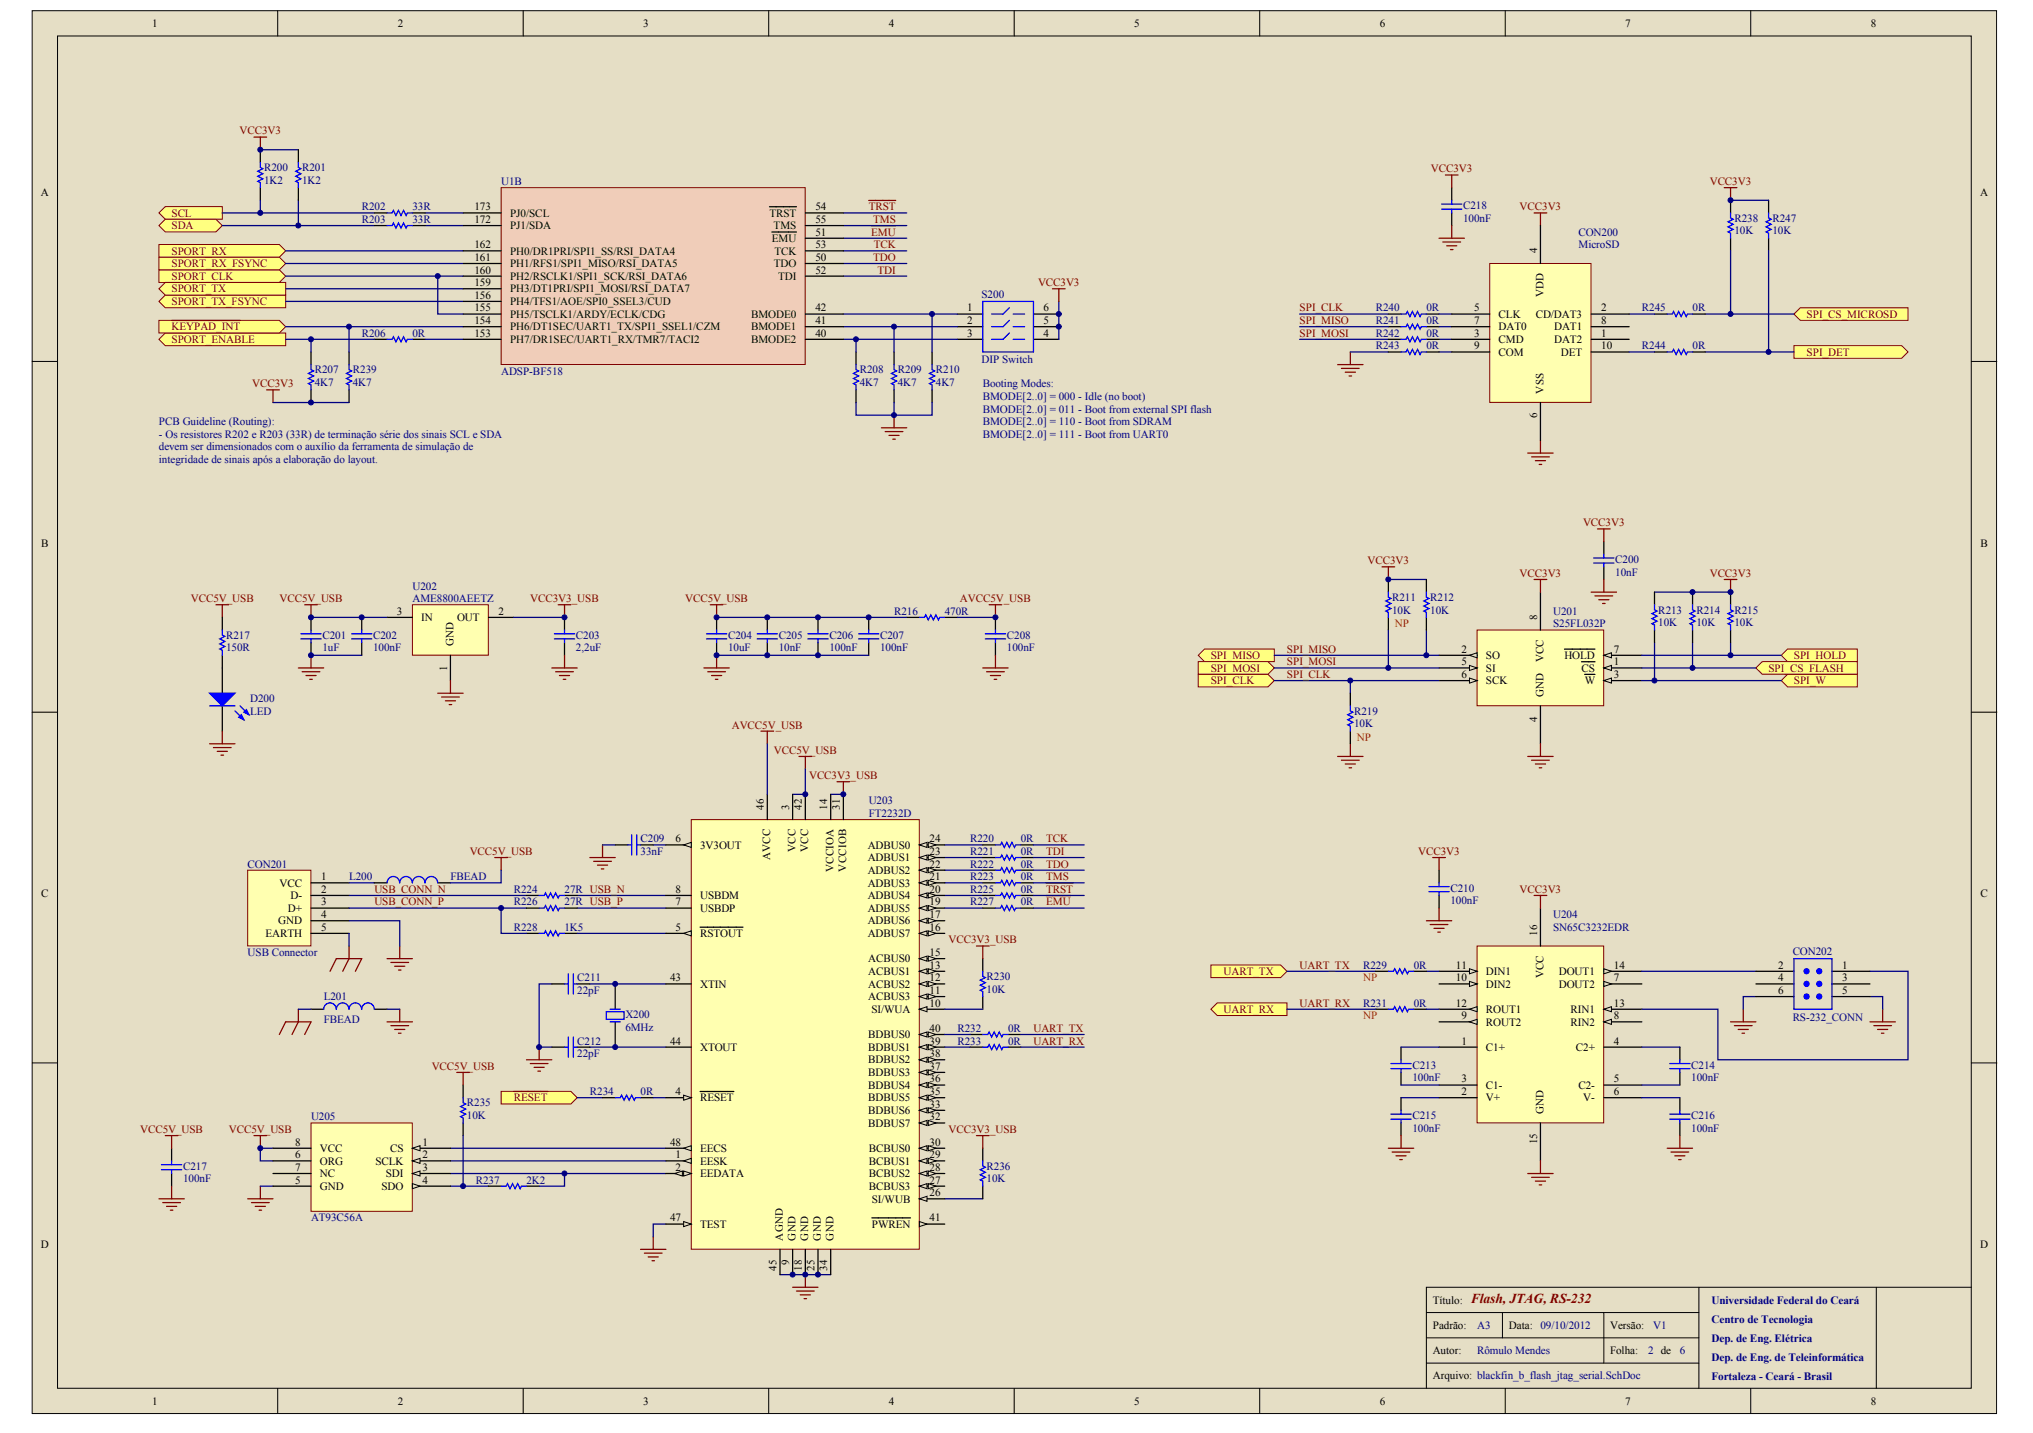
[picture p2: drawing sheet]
<svg xmlns="http://www.w3.org/2000/svg" width="287mm" height="202mm" viewBox="0 0 287 202" stroke-linecap="round" stroke-linejoin="round" font-family="sans-serif">
<defs><g id="words">
<text font-size="1.9" fill="#800000" x="207.5" y="183.9">Flash, JTAG, RS-232</text>
<g font-size="1.6">
<text x="21.5" y="3.8">1</text>
<text x="56.1" y="3.8">2</text>
<text x="90.7" y="3.8">3</text>
<text x="125.4" y="3.8">4</text>
<text x="160" y="3.8">5</text>
<text x="194.6" y="3.8">6</text>
<text x="229.3" y="3.8">7</text>
<text x="263.9" y="3.8">8</text>
<text x="5.8" y="27.6">A</text>
<text x="66.9" y="29.7">173</text>
<text x="115" y="29.7">54</text>
<text x="279.3" y="27.6">A</text>
<text x="66.9" y="35">162</text>
<text x="66.9" y="31.5">172</text>
<text x="72" y="35.9">PH0/DR1PRI/SPI1_SS/RSI_DATA4</text>
<text x="72" y="30.6">PJ0/SCL</text>
<text x="72" y="32.3">PJ1/SDA</text>
<text x="108.6" y="30.6">TRST</text>
<text x="108.9" y="34.1">EMU</text>
<text x="109.1" y="32.3">TMS</text>
<text x="109.3" y="35.9">TCK</text>
<text x="115" y="31.5">55</text>
<text x="115" y="33.2">51</text>
<text x="115" y="35">53</text>
<text x="216.8" y="35.7" transform="rotate(-90 216.8 35.7)">4</text>
<text x="66.9" y="36.8">161</text>
<text x="66.9" y="38.6">160</text>
<text x="66.9" y="40.4">159</text>
<text x="72" y="37.7">PH1/RFS1/SPI1_MISO/RSI_DATA5</text>
<text x="72" y="39.5">PH2/RSCLK1/SPI1_SCK/RSI_DATA6</text>
<text x="72" y="41.3">PH3/DT1PRI/SPI1_MOSI/RSI_DATA7</text>
<text x="109.2" y="37.7">TDO</text>
<text x="109.8" y="39.5">TDI</text>
<text x="115" y="36.8">50</text>
<text x="115" y="38.6">52</text>
<text x="217.7" y="41.9" transform="rotate(-90 217.7 41.9)">VDD</text>
<text x="66.9" y="42.2">156</text>
<text x="66.9" y="43.9">155</text>
<text x="66.9" y="45.7">154</text>
<text x="66.9" y="47.5">153</text>
<text x="72" y="43">PH4/TFS1/AOE/SPI0_SSEL3/CUD</text>
<text x="72" y="44.8">PH5/TSCLK1/ARDY/ECLK/CDG</text>
<text x="72" y="46.6">PH6/DT1SEC/UART1_TX/SPI1_SSEL1/CZM</text>
<text x="106" y="44.8">BMODE0</text>
<text x="106" y="46.6">BMODE1</text>
<text x="115" y="43.9">42</text>
<text x="115" y="45.7">41</text>
<text x="115" y="47.5">40</text>
<text x="136.4" y="43.9">1</text>
<text x="136.4" y="45.7">2</text>
<text x="136.4" y="47.5">3</text>
<text x="147.2" y="47.5">4</text>
<text x="147.2" y="45.7">5</text>
<text x="147.2" y="43.9">6</text>
<text x="208" y="47.5">3</text>
<text x="208" y="43.9">5</text>
<text x="208" y="45.7">7</text>
<text x="211.4" y="44.8">CLK</text>
<text x="211.4" y="46.6">DAT0</text>
<text x="216.7" y="44.8">CD/DAT3</text>
<text x="219.3" y="46.6">DAT1</text>
<text x="225.9" y="47.5">1</text>
<text x="225.9" y="43.9">2</text>
<text x="225.9" y="45.7">8</text>
<text x="72" y="48.4">PH7/DR1SEC/UART1_RX/TMR7/TACI2</text>
<text x="106" y="48.4">BMODE2</text>
<text x="208" y="49.3">9</text>
<text x="211.4" y="48.4">CMD</text>
<text x="211.4" y="50.2">COM</text>
<text x="219.3" y="48.4">DAT2</text>
<text x="220.2" y="50.2">DET</text>
<text x="225.9" y="49.3">10</text>
<text x="216.8" y="59" transform="rotate(-90 216.8 59)">6</text>
<text x="217.7" y="55.5" transform="rotate(-90 217.7 55.5)">VSS</text>
<text x="5.8" y="77.1">B</text>
<text x="279.4" y="77.1">B</text>
<text x="56" y="86.7">3</text>
<text x="59.4" y="87.6">IN</text>
<text x="64.5" y="87.6">OUT</text>
<text x="70.3" y="86.7">2</text>
<text x="216.8" y="87.4" transform="rotate(-90 216.8 87.4)">8</text>
<text x="63.1" y="94.7" transform="rotate(-90 63.1 94.7)">1</text>
<text x="64" y="91.2" transform="rotate(-90 64 91.2)">GND</text>
<text x="206.2" y="92.1">2</text>
<text x="206.2" y="93.9">5</text>
<text x="206.2" y="95.6">6</text>
<text x="209.6" y="93">SO</text>
<text x="209.6" y="94.7">SI</text>
<text x="217.7" y="93.4" transform="rotate(-90 217.7 93.4)">VCC</text>
<text x="220.7" y="93">HOLD</text>
<text x="223.1" y="94.7">CS</text>
<text x="227.7" y="92.1">7</text>
<text x="227.7" y="93.9">1</text>
<text x="227.7" y="95.6">3</text>
<text x="209.6" y="96.5">SCK</text>
<text x="216.8" y="101.8" transform="rotate(-90 216.8 101.8)">4</text>
<text x="217.7" y="98.3" transform="rotate(-90 217.7 98.3)">GND</text>
<text x="223.6" y="96.5">W</text>
<text x="95.3" y="118.8">6</text>
<text x="98.8" y="119.7">3V3OUT</text>
<text x="107.8" y="114.2" transform="rotate(-90 107.8 114.2)">46</text>
<text x="111.3" y="114.2" transform="rotate(-90 111.3 114.2)">3</text>
<text x="113.1" y="114.2" transform="rotate(-90 113.1 114.2)">42</text>
<text x="116.7" y="114.2" transform="rotate(-90 116.7 114.2)">14</text>
<text x="118.5" y="114.2" transform="rotate(-90 118.5 114.2)">31</text>
<text x="122.4" y="119.7">ADBUS0</text>
<text x="131.1" y="118.8">24</text>
<text x="39.4" y="125.1">VCC</text>
<text x="45.3" y="124.2">1</text>
<text x="45.3" y="125.9">2</text>
<text x="95.3" y="125.9">8</text>
<text x="108.7" y="121.3" transform="rotate(-90 108.7 121.3)">AVCC</text>
<text x="112.2" y="120.2" transform="rotate(-90 112.2 120.2)">VCC</text>
<text x="114" y="120.2" transform="rotate(-90 114 120.2)">VCC</text>
<text x="117.6" y="123" transform="rotate(-90 117.6 123)">VCCIOA</text>
<text x="119.4" y="122.9" transform="rotate(-90 119.4 122.9)">VCCIOB</text>
<text x="122.4" y="121.5">ADBUS1</text>
<text x="122.4" y="123.3">ADBUS2</text>
<text x="122.4" y="125.1">ADBUS3</text>
<text x="131.1" y="120.6">23</text>
<text x="131.1" y="122.4">22</text>
<text x="131.1" y="124.2">21</text>
<text x="131.1" y="125.9">20</text>
<text x="5.8" y="126.6">C</text>
<text x="39.3" y="130.4">GND</text>
<text x="40.6" y="128.6">D+</text>
<text x="41" y="126.8">D-</text>
<text x="45.3" y="127.7">3</text>
<text x="45.3" y="129.5">4</text>
<text x="45.3" y="131.3">5</text>
<text x="95.3" y="131.3">5</text>
<text x="95.3" y="127.7">7</text>
<text x="98.8" y="126.8">USBDM</text>
<text x="98.8" y="128.6">USBDP</text>
<text x="122.4" y="126.8">ADBUS4</text>
<text x="122.4" y="128.6">ADBUS5</text>
<text x="122.4" y="130.4">ADBUS6</text>
<text x="131.1" y="127.7">19</text>
<text x="131.1" y="129.5">17</text>
<text x="131.1" y="131.3">16</text>
<text x="279.4" y="126.6">C</text>
<text x="37.5" y="132.2">EARTH</text>
<text x="98.8" y="132.2">RSTOUT</text>
<text x="122.4" y="132.2">ADBUS7</text>
<text x="122.5" y="135.8">ACBUS0</text>
<text x="122.5" y="137.5">ACBUS1</text>
<text x="131.1" y="134.9">15</text>
<text x="131.1" y="136.6">13</text>
<text x="205.4" y="136.6">11</text>
<text x="209.6" y="137.5">DIN1</text>
<text x="216.8" y="132" transform="rotate(-90 216.8 132)">16</text>
<text x="219.9" y="137.5">DOUT1</text>
<text x="227.7" y="136.6">14</text>
<text x="250.9" y="136.6">2</text>
<text x="259.9" y="136.6">1</text>
<text x="94.5" y="138.4">43</text>
<text x="98.8" y="139.3">XTIN</text>
<text x="122.5" y="139.3">ACBUS2</text>
<text x="122.5" y="141.1">ACBUS3</text>
<text x="122.9" y="142.9">SI/WUA</text>
<text x="131.1" y="138.4">12</text>
<text x="131.1" y="140.2">11</text>
<text x="131.1" y="142">10</text>
<text x="205.4" y="138.4">10</text>
<text x="205.4" y="142">12</text>
<text x="206.2" y="143.8">9</text>
<text x="209.6" y="139.3">DIN2</text>
<text x="209.6" y="142.9">ROUT1</text>
<text x="217.7" y="138" transform="rotate(-90 217.7 138)">VCC</text>
<text x="219.9" y="139.3">DOUT2</text>
<text x="221.5" y="142.9">RIN1</text>
<text x="227.7" y="138.4">7</text>
<text x="227.7" y="143.8">8</text>
<text x="227.7" y="142">13</text>
<text x="250.9" y="140.2">6</text>
<text x="250.9" y="138.4">4</text>
<text x="259.9" y="138.4">3</text>
<text x="259.9" y="140.2">5</text>
<text x="94.5" y="147.3">44</text>
<text x="98.8" y="148.2">XTOUT</text>
<text x="122.5" y="146.5">BDBUS0</text>
<text x="122.5" y="148.2">BDBUS1</text>
<text x="131.1" y="145.6">40</text>
<text x="131.1" y="147.3">39</text>
<text x="131.1" y="149.1">38</text>
<text x="206.2" y="147.3">1</text>
<text x="209.6" y="148.2">C1+</text>
<text x="209.6" y="144.7">ROUT2</text>
<text x="221.5" y="144.7">RIN2</text>
<text x="222.3" y="148.2">C2+</text>
<text x="227.7" y="147.3">4</text>
<text x="95.3" y="154.5">4</text>
<text x="98.8" y="155.4">RESET</text>
<text x="122.5" y="150">BDBUS2</text>
<text x="122.5" y="151.8">BDBUS3</text>
<text x="122.5" y="153.6">BDBUS4</text>
<text x="122.5" y="155.4">BDBUS5</text>
<text x="131.1" y="150.9">37</text>
<text x="131.1" y="152.7">36</text>
<text x="131.1" y="154.5">35</text>
<text x="206.2" y="154.5">2</text>
<text x="206.2" y="152.7">3</text>
<text x="209.6" y="155.4">V+</text>
<text x="209.6" y="153.6">C1-</text>
<text x="222.7" y="153.6">C2-</text>
<text x="223.4" y="155.4">V-</text>
<text x="227.7" y="152.7">5</text>
<text x="227.7" y="154.5">6</text>
<text x="41.7" y="161.6">8</text>
<text x="59.6" y="161.6">1</text>
<text x="94.5" y="161.6">48</text>
<text x="122.5" y="157.1">BDBUS6</text>
<text x="122.5" y="158.9">BDBUS7</text>
<text x="131.1" y="156.3">33</text>
<text x="131.1" y="158">32</text>
<text x="131.1" y="161.6">30</text>
<text x="216.8" y="161.4" transform="rotate(-90 216.8 161.4)">15</text>
<text x="217.7" y="157.2" transform="rotate(-90 217.7 157.2)">GND</text>
<text x="41.7" y="167">5</text>
<text x="41.7" y="163.4">6</text>
<text x="41.7" y="165.2">7</text>
<text x="45.1" y="167.8">GND</text>
<text x="45.1" y="164.3">ORG</text>
<text x="45.1" y="166.1">NC</text>
<text x="45.1" y="162.5">VCC</text>
<text x="53" y="164.3">SCLK</text>
<text x="53.8" y="167.8">SDO</text>
<text x="54.4" y="166.1">SDI</text>
<text x="55" y="162.5">CS</text>
<text x="59.6" y="163.4">2</text>
<text x="59.6" y="165.2">3</text>
<text x="59.6" y="167">4</text>
<text x="95.3" y="163.4">1</text>
<text x="95.3" y="165.2">2</text>
<text x="98.8" y="162.5">EECS</text>
<text x="98.8" y="164.3">EESK</text>
<text x="98.8" y="166.1">EEDATA</text>
<text x="122.6" y="162.5">BCBUS0</text>
<text x="122.6" y="164.3">BCBUS1</text>
<text x="122.6" y="166.1">BCBUS2</text>
<text x="122.6" y="167.8">BCBUS3</text>
<text x="131.1" y="163.4">29</text>
<text x="131.1" y="165.2">28</text>
<text x="131.1" y="167">27</text>
<text x="94.5" y="172.3">47</text>
<text x="98.8" y="173.2">TEST</text>
<text x="123" y="169.6">SI/WUB</text>
<text x="123" y="173.2">PWREN</text>
<text x="131.1" y="168.7">26</text>
<text x="131.1" y="172.3">41</text>
<text x="5.8" y="176.1">D</text>
<text x="109.6" y="179.3" transform="rotate(-90 109.6 179.3)">45</text>
<text x="110.5" y="175" transform="rotate(-90 110.5 175)">AGND</text>
<text x="111.3" y="178.5" transform="rotate(-90 111.3 178.5)">9</text>
<text x="112.2" y="175" transform="rotate(-90 112.2 175)">GND</text>
<text x="113.1" y="179.3" transform="rotate(-90 113.1 179.3)">18</text>
<text x="114" y="175" transform="rotate(-90 114 175)">GND</text>
<text x="114.9" y="179.3" transform="rotate(-90 114.9 179.3)">25</text>
<text x="115.8" y="175" transform="rotate(-90 115.8 175)">GND</text>
<text x="116.7" y="179.3" transform="rotate(-90 116.7 179.3)">34</text>
<text x="117.6" y="175" transform="rotate(-90 117.6 175)">GND</text>
<text x="279.3" y="176.1">D</text>
<text x="202.1" y="183.9">Título:</text>
<text x="202.1" y="187.5">Padrão:</text>
<text x="202.1" y="191">Autor:</text>
<text x="212.9" y="187.5">Data: 09/10/2012</text>
<text x="227.2" y="187.5">Versão:</text>
<text x="227.2" y="191">Folha:</text>
<text x="202.1" y="194.6">Arquivo: blackfin_b_flash_jtag_serial.SchDoc</text>
<text x="21.5" y="198.2">1</text>
<text x="56.1" y="198.2">2</text>
<text x="90.7" y="198.2">3</text>
<text x="125.4" y="198.2">4</text>
<text x="160" y="198.2">5</text>
<text x="194.6" y="198.2">6</text>
<text x="229.3" y="198.2">7</text>
<text x="263.9" y="198.2">8</text>
</g>
<g font-size="1.6" fill="#800000">
<text x="33.8" y="19">VCC3V3</text>
<text x="122.6" y="29.7">TRST</text>
<text x="201.9" y="24.3">VCC3V3</text>
<text x="214.4" y="29.7">VCC3V3</text>
<text x="241.2" y="26.1">VCC3V3</text>
<text x="24.2" y="35.9">SPORT_RX</text>
<text x="24.2" y="30.6">SCL</text>
<text x="24.2" y="32.3">SDA</text>
<text x="122.9" y="33.2">EMU</text>
<text x="123.2" y="31.5">TMS</text>
<text x="123.3" y="35">TCK</text>
<text x="24.2" y="39.5">SPORT_CLK</text>
<text x="24.2" y="37.7">SPORT_RX_FSYNC</text>
<text x="24.2" y="41.3">SPORT_TX</text>
<text x="123.2" y="36.8">TDO</text>
<text x="123.8" y="38.6">TDI</text>
<text x="146.4" y="40.4">VCC3V3</text>
<text x="24.2" y="43">SPORT_TX_FSYNC</text>
<text x="24.2" y="46.6">KEYPAD_INT</text>
<text x="183.3" y="43.9">SPI_CLK</text>
<text x="183.3" y="47.5">SPI_MOSI</text>
<text x="183.3" y="45.7">SPI_MISO</text>
<text x="254.9" y="44.8">SPI_CS_MICROSD</text>
<text x="24.2" y="48.4">SPORT_ENABLE</text>
<text x="254.9" y="50.2">SPI_DET</text>
<text x="35.6" y="54.6">VCC3V3</text>
<text x="223.3" y="74.2">VCC3V3</text>
<text x="192.9" y="79.6">VCC3V3</text>
<text x="214.4" y="81.4">VCC3V3</text>
<text x="241.2" y="81.4">VCC3V3</text>
<text x="26.9" y="84.9">VCC5V_USB</text>
<text x="39.4" y="84.9">VCC5V_USB</text>
<text x="74.8" y="84.9">VCC3V3_USB</text>
<text x="96.7" y="84.9">VCC5V_USB</text>
<text x="135.4" y="84.9">AVCC5V_USB</text>
<text x="170.8" y="93">SPI_MISO</text>
<text x="170.8" y="94.7">SPI_MOSI</text>
<text x="181.6" y="95.6">SPI_CLK</text>
<text x="181.6" y="93.9">SPI_MOSI</text>
<text x="181.6" y="92.1">SPI_MISO</text>
<text x="249.5" y="94.7">SPI_CS_FLASH</text>
<text x="253.1" y="93">SPI_HOLD</text>
<text x="170.8" y="96.5">SPI_CLK</text>
<text x="253.1" y="96.5">SPI_W</text>
<text x="103.2" y="102.8">AVCC5V_USB</text>
<text x="109.2" y="106.3">VCC5V_USB</text>
<text x="114.1" y="109.9">VCC3V3_USB</text>
<text x="147.6" y="118.8">TCK</text>
<text x="52.8" y="125.9">USB_CONN_N</text>
<text x="66.3" y="120.6">VCC5V_USB</text>
<text x="147.6" y="124.2">TMS</text>
<text x="147.6" y="125.9">TRST</text>
<text x="147.6" y="120.6">TDI</text>
<text x="147.6" y="122.4">TDO</text>
<text x="200.1" y="120.6">VCC3V3</text>
<text x="214.4" y="125.9">VCC3V3</text>
<text x="52.8" y="127.7">USB_CONN_P</text>
<text x="147.6" y="127.7">EMU</text>
<text x="133.8" y="133.1">VCC3V3_USB</text>
<text x="172.6" y="137.5">UART_TX</text>
<text x="183.3" y="136.6">UART_TX</text>
<text x="172.6" y="142.9">UART_RX</text>
<text x="183.3" y="142">UART_RX</text>
<text x="145.8" y="145.6">UART_TX</text>
<text x="145.8" y="147.3">UART_RX</text>
<text x="60.9" y="150.9">VCC5V_USB</text>
<text x="72.5" y="155.4">RESET</text>
<text x="19.8" y="159.8">VCC5V_USB</text>
<text x="32.3" y="159.8">VCC5V_USB</text>
<text x="133.8" y="159.8">VCC3V3_USB</text>
</g>
<g font-size="1.6" fill="#000080">
<text x="37.3" y="24.1">R200</text>
<text x="37.3" y="25.9">1K2</text>
<text x="42.6" y="24.1">R201</text>
<text x="42.6" y="25.9">1K2</text>
<text x="51" y="29.7">R202</text>
<text x="58.2" y="29.7">33R</text>
<text x="70.7" y="26.1">U1B</text>
<text x="206.4" y="29.5">C218</text>
<text x="51" y="31.5">R203</text>
<text x="58.2" y="31.5">33R</text>
<text x="206.4" y="31.3">100nF</text>
<text x="222.7" y="33.2">CON200</text>
<text x="222.7" y="35">MicroSD</text>
<text x="244.7" y="31.3">R238</text>
<text x="244.7" y="33.1">10K</text>
<text x="250" y="31.3">R247</text>
<text x="250" y="33.1">10K</text>
<text x="138.5" y="42">S200</text>
<text x="51" y="47.5">R206</text>
<text x="58.2" y="47.5">0R</text>
<text x="194.1" y="43.9">R240</text>
<text x="194.1" y="45.7">R241</text>
<text x="194.1" y="47.5">R242</text>
<text x="201.2" y="43.9">0R</text>
<text x="201.2" y="45.7">0R</text>
<text x="201.2" y="47.5">0R</text>
<text x="231.6" y="43.9">R245</text>
<text x="238.8" y="43.9">0R</text>
<text x="44.4" y="52.7">R207</text>
<text x="49.8" y="52.7">R239</text>
<text x="70.7" y="52.8">ADSP-BF518</text>
<text x="121.3" y="52.7">R208</text>
<text x="126.7" y="52.7">R209</text>
<text x="132" y="52.7">R210</text>
<text x="138.5" y="51.2">DIP Switch</text>
<text x="194.1" y="49.3">R243</text>
<text x="201.2" y="49.3">0R</text>
<text x="231.6" y="49.3">R244</text>
<text x="238.8" y="49.3">0R</text>
<text x="22.4" y="60">PCB Guideline (Routing):</text>
<text x="44.4" y="54.5">4K7</text>
<text x="49.8" y="54.5">4K7</text>
<text x="121.3" y="54.5">4K7</text>
<text x="126.7" y="54.5">4K7</text>
<text x="132" y="54.5">4K7</text>
<text x="138.6" y="54.6">Booting Modes:</text>
<text x="138.6" y="56.4">BMODE[2..0] = 000 - Idle (no boot)</text>
<text x="138.6" y="58.2">BMODE[2..0] = 011 - Boot from external SPI flash</text>
<text x="138.6" y="60">BMODE[2..0] = 110 - Boot from SDRAM</text>
<text x="22.4" y="61.8">- Os resistores R202 e R203 (33R) de terminação série dos sinais SCL e SDA</text>
<text x="22.4" y="63.5">devem ser dimensionados com o auxílio da ferramenta de simulação de</text>
<text x="22.4" y="65.3">integridade de sinais após a elaboração do layout.</text>
<text x="138.6" y="61.8">BMODE[2..0] = 111 - Boot from UART0</text>
<text x="58.2" y="83.2">U202</text>
<text x="227.9" y="79.4">C200</text>
<text x="227.9" y="81.2">10nF</text>
<text x="58.2" y="84.9">AME8800AEETZ</text>
<text x="126.1" y="86.7">R216</text>
<text x="133.3" y="86.7">470R</text>
<text x="196.4" y="84.8">R211</text>
<text x="196.4" y="86.5">10K</text>
<text x="201.8" y="84.8">R212</text>
<text x="201.8" y="86.5">10K</text>
<text x="219.1" y="86.7">U201</text>
<text x="219.1" y="88.5">S25FL032P</text>
<text x="234" y="86.5">R213</text>
<text x="234" y="88.3">10K</text>
<text x="239.3" y="86.5">R214</text>
<text x="239.3" y="88.3">10K</text>
<text x="244.7" y="86.5">R215</text>
<text x="244.7" y="88.3">10K</text>
<text x="31.9" y="90.1">R217</text>
<text x="31.9" y="91.9">150R</text>
<text x="45.5" y="90.1">C201</text>
<text x="45.5" y="91.9">1uF</text>
<text x="52.6" y="90.1">C202</text>
<text x="52.6" y="91.9">100nF</text>
<text x="81.2" y="90.1">C203</text>
<text x="81.2" y="91.9">2,2uF</text>
<text x="102.7" y="90.1">C204</text>
<text x="102.7" y="91.9">10uF</text>
<text x="109.9" y="90.1">C205</text>
<text x="109.9" y="91.9">10nF</text>
<text x="117" y="90.1">C206</text>
<text x="117" y="91.9">100nF</text>
<text x="124.2" y="90.1">C207</text>
<text x="124.2" y="91.9">100nF</text>
<text x="142" y="90.1">C208</text>
<text x="142" y="91.9">100nF</text>
<text x="35.3" y="99">D200</text>
<text x="35.3" y="100.8">LED</text>
<text x="191" y="100.8">R219</text>
<text x="191" y="102.6">10K</text>
<text x="122.6" y="113.5">U203</text>
<text x="90.4" y="118.8">C209</text>
<text x="122.6" y="115.3">FT2232D</text>
<text x="136.9" y="118.8">R220</text>
<text x="144" y="118.8">0R</text>
<text x="34.9" y="122.4">CON201</text>
<text x="49.2" y="124.2">L200</text>
<text x="63.5" y="124.2">FBEAD</text>
<text x="72.5" y="125.9">R224</text>
<text x="79.6" y="125.9">27R USB_N</text>
<text x="90.4" y="120.6">33nF</text>
<text x="136.9" y="122.4">R222</text>
<text x="136.9" y="124.2">R223</text>
<text x="136.9" y="120.6">R221</text>
<text x="136.9" y="125.9">R225</text>
<text x="144" y="122.4">0R</text>
<text x="144" y="124.2">0R</text>
<text x="144" y="120.6">0R</text>
<text x="144" y="125.9">0R</text>
<text x="204.6" y="125.8">C210</text>
<text x="72.5" y="131.3">R228</text>
<text x="72.5" y="127.7">R226</text>
<text x="79.6" y="131.3">1K5</text>
<text x="79.6" y="127.7">27R USB_P</text>
<text x="136.9" y="127.7">R227</text>
<text x="144" y="127.7">0R</text>
<text x="204.6" y="127.6">100nF</text>
<text x="219.1" y="129.5">U204</text>
<text x="219.1" y="131.3">SN65C3232EDR</text>
<text x="34.9" y="134.9">USB Connector</text>
<text x="192.3" y="136.6">R229</text>
<text x="199.4" y="136.6">0R</text>
<text x="252.9" y="134.7">CON202</text>
<text x="45.7" y="141.1">L201</text>
<text x="81.4" y="138.4">C211</text>
<text x="81.4" y="140.2">22pF</text>
<text x="88.2" y="143.6">X200</text>
<text x="139.2" y="138.3">R230</text>
<text x="139.2" y="140">10K</text>
<text x="192.3" y="142">R231</text>
<text x="199.4" y="142">0R</text>
<text x="252.9" y="144">RS-232_CONN</text>
<text x="45.7" y="144.3">FBEAD</text>
<text x="81.4" y="147.3">C212</text>
<text x="81.4" y="149.1">22pF</text>
<text x="88.2" y="145.4">6MHz</text>
<text x="135.1" y="145.6">R232</text>
<text x="135.1" y="147.3">R233</text>
<text x="142.2" y="145.6">0R</text>
<text x="142.2" y="147.3">0R</text>
<text x="83.2" y="154.5">R234</text>
<text x="90.4" y="154.5">0R</text>
<text x="199.3" y="150.7">C213</text>
<text x="199.3" y="152.5">100nF</text>
<text x="238.6" y="150.7">C214</text>
<text x="238.6" y="152.5">100nF</text>
<text x="43.9" y="158">U205</text>
<text x="65.9" y="156.1">R235</text>
<text x="65.9" y="157.9">10K</text>
<text x="199.3" y="157.9">C215</text>
<text x="199.3" y="159.6">100nF</text>
<text x="238.6" y="157.9">C216</text>
<text x="238.6" y="159.6">100nF</text>
<text x="25.8" y="165">C217</text>
<text x="25.8" y="166.8">100nF</text>
<text x="67.1" y="167">R237</text>
<text x="74.3" y="167">2K2</text>
<text x="139.2" y="165">R236</text>
<text x="139.2" y="166.8">10K</text>
<text x="43.9" y="172.3">AT93C56A</text>
<text x="241.5" y="183.9">Universidade Federal do Ceará</text>
<text x="208.4" y="187.5">A3</text>
<text x="208.4" y="191">Rômulo Mendes</text>
<text x="232.5" y="191">2 de</text>
<text x="233.2" y="187.5">V1</text>
<text x="237" y="191">6</text>
<text x="241.5" y="186.6">Centro de Tecnologia</text>
<text x="241.5" y="189.3">Dep. de Eng. Elétrica</text>
<text x="241.5" y="191.9">Dep. de Eng. de Teleinformática</text>
<text x="241.5" y="194.6">Fortaleza - Ceará - Brasil</text>
</g>
<g font-size="1.6" fill="#f00">
<text x="196.8" y="88.5">NP</text>
<text x="191.4" y="104.6">NP</text>
<text x="192.3" y="138.4">NP</text>
<text x="192.3" y="143.8">NP</text>
</g>
</g></defs>
<g fill="#e5dec5" stroke="#000" stroke-width=".14">
<path d="M4.5 1.5h277.2v197.9h-277.2z"/>
<path d="M8.1 5.1h270v190.7h-270z"/>
</g>
<g fill="none" stroke="#000" stroke-width=".14">
<path d="M39.2 1.5v3.6M73.8 1.5v3.6M108.4 1.5v3.6M143.1 1.5v3.6M177.7 1.5v3.6M212.4 1.5v3.6M247 1.5v3.6M4.5 51h3.6M278.1 51h3.6M4.5 100.5h3.6M278.1 100.5h3.6M4.5 149.9h3.6"/>
<path d="M278.1 149.9h3.6M39.2 195.8v3.6M73.8 195.8v3.6M108.4 195.8v3.6M143.1 195.8v3.6M177.7 195.8v3.6M201.2 185.2h38.5M201.2 192.3h38.5M201.2 188.7h38.5M212 185.2v3.5M212.4 195.8v3.6M226.3 185.2v7.1"/>
<path d="M239.7 181.6v14.2M247 195.8v3.6M264.7 181.6v14.2M278.1 181.6h-76.9v14.2"/>
</g>
<g fill="#ffff80" stroke="#800000" stroke-width=".14">
<path d="M22.4 38.1h17l.9 .9-.9 .8h-17z" fill-rule="evenodd"/>
<path d="M22.4 36.3h17l.9 .9-.9 .9h-17z" fill-rule="evenodd"/>
<path d="M22.4 42.5l.9-.9h17v1.8h-17z" fill-rule="evenodd"/>
<path d="M22.4 34.5h17l.9 .9-.9 .9h-17z" fill-rule="evenodd"/>
<path d="M22.4 40.7l.9-.9h17v1.8h-17z" fill-rule="evenodd"/>
</g>
<path d="M40.3 37.2h25M40.3 35.4h25M40.3 39h21.5M65.3 39h-3.5v5.3h3.5M40.3 40.7h25M40.3 42.5h25" fill="none" stroke="#000080" stroke-width=".18"/>
<path d="M22.4 47.9l.9-.9h17v1.8h-17z" fill-rule="evenodd" fill="#ffff80" stroke="#800000" stroke-width=".14"/>
<g fill="none" stroke="#000" stroke-width=".18">
<path d="M52.8 47.9h1.8M58.2 47.9h1.8M120.8 49.6v1.8M120.8 55v1.8M126.1 49.6v1.8M126.1 55v1.8M131.5 49.6v1.8M131.5 55v1.8M135.1 47.9h3.5M135.1 44.3h3.5M135.1 46.1h3.5M145.8 47.9h3.6"/>
<path d="M145.8 44.3h3.6M145.8 46.1h3.6"/>
</g>
<path d="M54.6 47.9h.7l.2-.4 .4 .7 .3-.7 .4 .7 .3-.7 .4 .7 .2-.3h.7M120.8 51.4v.7l.3 .2-.7 .4 .7 .3-.7 .4 .7 .4-.7 .3 .4 .2v.7M126.1 51.4v.7l.4 .2-.7 .4 .7 .3-.7 .4 .7 .4-.7 .3 .3 .2v.7M131.5 51.4v.7l.4 .2-.8 .4 .8 .3-.8 .4 .8 .4-.8 .3 .4 .2v.7M138.6 42.5h7.2v7.1h-7.2zM142.4 47l-.9 .9h-1.6M142.4 45.2l-.9 .9h-1.6M142.4 43.4l-.9 .9h-1.6M142.9 47.9h1.6M142.9 46.1h1.6M142.9 44.3h1.6" fill="none" stroke="#00f" stroke-width=".18"/>
<path d="M119 46.1h16.1M119 44.3h16.1M119 47.9h16.1M120.8 56.8v1.8h10.7v-1.8M120.8 47.9v1.7M126.1 46.1v3.5M126.1 56.8v1.8M131.5 44.3v5.3M149.4 42.5v5.4" fill="none" stroke="#000080" stroke-width=".18"/>
<path d="M126.1 58.6v1.7M124.3 60.3h3.6M124.9 60.9h2.5M125.4 61.4h1.4M126 62h.3" fill="none" stroke="#800000" stroke-width=".18"/>
<path d="M208.4 133.4h17.8v25h-17.8z" fill="#ffffb0" stroke="#800000" stroke-width=".14"/>
<path d="M226.3 138.8h5.3M203 147.7h5.4M203 154.8h5.4M203 153.1h5.4M226.3 147.7h5.3M226.3 154.8h5.3M226.3 153.1h5.3" fill="none" stroke="#000" stroke-width=".18"/>
<path d="M226.3 138.4l1 .4-1 .4z" fill="#e5dec5" stroke="#000" stroke-width=".14"/>
<path d="M226.3 144.1h5.3" fill="none" stroke="#000" stroke-width=".18"/>
<path d="M226.3 144.1l1-.3v.7z" fill="#e5dec5" stroke="#000" stroke-width=".14"/>
<path d="M203 144.1h5.4" fill="none" stroke="#000" stroke-width=".18"/>
<path d="M207.3 144.1l1.1-.3v.7z" fill="#e5dec5" stroke="#000" stroke-width=".14"/>
<path d="M203 138.8h5.4" fill="none" stroke="#000" stroke-width=".18"/>
<path d="M207.3 138.4l1.1 .4-1.1 .4z" fill="#e5dec5" stroke="#000" stroke-width=".14"/>
<path d="M203 137h5.4" fill="none" stroke="#000" stroke-width=".18"/>
<path d="M207.3 136.7l1.1 .3-1.1 .4z" fill="#e5dec5" stroke="#000" stroke-width=".14"/>
<path d="M203 142.4h5.4" fill="none" stroke="#000" stroke-width=".18"/>
<path d="M207.3 142.4l1.1-.4v.7z" fill="#e5dec5" stroke="#000" stroke-width=".14"/>
<path d="M226.3 142.4h5.3" fill="none" stroke="#000" stroke-width=".18"/>
<path d="M226.3 142.4l1-.4v.7z" fill="#e5dec5" stroke="#000" stroke-width=".14"/>
<path d="M226.3 137h5.3" fill="none" stroke="#000" stroke-width=".18"/>
<path d="M226.3 136.7l1 .3-1 .4z" fill="#e5dec5" stroke="#000" stroke-width=".14"/>
<path d="M203 122.7v1.8M203 126.3v1.8M217.3 128.1v5.3M197.7 147.7v1.8M197.7 151.3v1.8M197.7 154.8v1.8M197.7 158.4v1.8M217.3 158.4v5.4M237 147.7v1.8M237 151.3v1.8M237 154.8v1.8M237 158.4v1.8" fill="none" stroke="#000" stroke-width=".18"/>
<g fill="none" stroke="#800000" stroke-width=".18">
<path d="M201.2 129.9h3.6M201.8 130.4h2.5M202.1 121h1.8M202.3 131h1.4M202.8 131.5h.4M203 121v1.7M203 128.1v1.8M216.4 126.3h1.8M217.3 126.3v1.8M195.9 162h3.5M196.4 162.5h2.5M196.9 163h1.5"/>
<path d="M197.5 163.6h.3M197.7 160.2v1.8M215.5 165.5h3.6M216.1 166.1h2.5M216.6 166.6h1.4M217.1 167.1h.4M217.3 163.8v1.7M235.2 162h3.6M235.7 162.5h2.5M236.3 163h1.4M236.8 163.6h.4M237 160.2v1.8"/>
</g>
<g fill="none" stroke="#00f" stroke-width=".18">
<path d="M201.6 125.1h2.8M201.6 125.8h2.8M203 124.5v.6M203 125.8v.5M196.2 150h2.9M196.2 150.7h2.9M196.2 157.2h2.9M196.2 157.9h2.9M197.7 149.5v.5M197.7 150.7v.6M197.7 156.6v.6M197.7 157.9v.5"/>
<path d="M235.6 150h2.8M235.6 150.7h2.8M235.6 157.2h2.8M235.6 157.9h2.8M237 149.5v.5M237 150.7v.6M237 156.6v.6M237 157.9v.5"/>
</g>
<path d="M197.7 154.8h5.3M197.7 153.1h5.3M197.7 147.7h5.3M231.6 154.8h5.4M231.6 153.1h5.4M231.6 147.7h5.4" fill="none" stroke="#000080" stroke-width=".18"/>
<g fill="#ffff80" stroke="#800000" stroke-width=".14">
<path d="M170.8 136.1h9.9l.9 .9-.9 .9h-9.9z" fill-rule="evenodd"/>
<path d="M170.8 142.4l.9-.9h9.9v1.8h-9.9z" fill-rule="evenodd"/>
</g>
<path d="M43.9 49.6v1.8M43.9 55v1.8M74.3 131.7h1.8M79.6 131.7h1.8" fill="none" stroke="#000" stroke-width=".18"/>
<path d="M43.9 51.4v.7l.3 .2-.7 .4 .7 .3-.7 .4 .7 .4-.7 .3 .4 .2v.7M76.1 131.7h.7l.2-.4 .3 .7 .4-.7 .3 .7 .4-.7 .3 .7 .2-.3h.7" fill="none" stroke="#00f" stroke-width=".18"/>
<path d="M122.6 28.3h3.8M122.9 31.8h3.5M37.6 55h1.8M38.5 55v1.8M148.5 40.7h1.8M149.4 40.7v1.8M113.6 179.8v1.8M111.8 181.6h3.6M112.4 182.1h2.5M112.9 182.7h1.4M113.4 183.2h.4" fill="none" stroke="#800000" stroke-width=".18"/>
<path d="M119 30h8.9M119 31.8h8.9M119 33.6h8.9M119 35.4h8.9M119 37.2h8.9M119 39h8.9M40.3 47.9h12.5M60 47.9h5.3M81.4 126.3h12.5M81.4 128.1h12.5M110 179.8h7.2" fill="none" stroke="#000080" stroke-width=".18"/>
<path d="M34.9 122.7h9v10.7h-9z" fill="#ffffb0" stroke="#800000" stroke-width=".14"/>
<path d="M43.9 124.5h5.3M43.9 126.3h5.3M43.9 128.1h5.3M43.9 129.9h5.3M43.9 131.7h5.3M43.9 142.4h1.8M52.8 142.4h1.8M65.3 153.1v1.7M65.3 158.4v1.8M68.9 167.3h1.8M74.3 167.3h1.8" fill="none" stroke="#000" stroke-width=".18"/>
<g fill="none" stroke="#000080" stroke-width=".18">
<path d="M49.2 129.9h7.2v3.5M49.2 126.3h25.1M49.2 128.1h25.1M49.2 131.7v1.7M49.2 124.5h3.6M42.1 142.4h1.8M54.6 142.4h1.8M36.7 167.3h1.8M38.5 162h-1.8v1.8h1.8M63.5 162h30.4M63.5 163.8h30.4M63.5 167.3h5.4"/>
<path d="M63.5 165.5h30.4M65.3 160.2v7.1M79.6 165.5v1.8h-3.5"/>
</g>
<g fill="none" stroke="#800000" stroke-width=".18">
<path d="M46.6 137l.9-1.8h3.5l-.9 1.8M49.2 133.4v1.8l-.9 1.8M54.6 135.2h3.6M55.1 135.8h2.5M55.7 136.3h1.4M56.2 136.8h.4M56.4 133.4v1.8M69.8 121h1.8M70.7 121v1.7M39.4 145.9l.9-1.8h3.6l-.9 1.8M42.1 142.4v1.7l-.9 1.8M54.6 144.1h3.6"/>
<path d="M55.1 144.7h2.5M55.7 145.2h1.4M56.2 145.7h.4M56.4 142.4v1.7M34.9 169.1h3.6M35.5 169.6h2.5M36 170.2h1.4M36.5 170.7h.4M36.7 167.3v1.8"/>
</g>
<path d="M51 142.4a.89 .89 0 0 0-.9-.9 .89 .89 0 0 0-.9 .9 .89 .89 0 0 0-.9-.9 .89 .89 0 0 0-.9 .9 .89 .89 0 0 0-.8-.9 .89 .89 0 0 0-.9 .9M52.8 142.4a.89 .89 0 0 0-.9-.9 .89 .89 0 0 0-.9 .9M65.3 154.8v.8l.4 .1-.7 .4 .7 .3-.7 .4 .7 .4-.7 .3 .3 .2v.7M70.7 167.3h.7l.2-.3 .4 .7 .3-.7 .4 .7 .3-.7 .4 .7 .2-.4h.7" fill="none" stroke="#00f" stroke-width=".18"/>
<path d="M70.7 154h9.8l.9 .8-.9 .9h-9.8z" fill-rule="evenodd" fill="#ffff80" stroke="#800000" stroke-width=".14"/>
<g fill="none" stroke="#800000" stroke-width=".18">
<path d="M99.3 94.2h3.6M99.8 94.8h2.5M100.4 95.3h1.4M100.9 95.8h.4M101.1 92.4v1.8M138.6 94.2h3.6M139.2 94.8h2.5M139.7 95.3h1.4M140.3 95.8h.3M140.4 92.4v1.8M85 119.2v1.8M107.4 103.1h1.7"/>
<path d="M108.2 103.1v1.8M112.7 106.7h1.8M113.6 106.7v1.8M118.1 110.3h1.8M119 110.3v1.8M83.2 121h3.6M83.8 121.5h2.5M84.3 122h1.4M84.8 122.6h.4M147.6 124.6h3.8M72.5 154h4.7M74.3 149.5h3.6"/>
<path d="M74.8 150h2.5M75.3 150.6h1.5M75.9 151.1h.3M76.1 147.7v1.8M22.4 169.1h3.6M23 169.6h2.5M23.5 170.2h1.4M24 170.7h.4M24.2 167.3v1.8M90.4 176.2h3.5M90.9 176.8h2.5M91.4 177.3h1.5"/>
<path d="M92 177.8h.3M92.2 174.5v1.7"/>
</g>
<g fill="none" stroke="#000080" stroke-width=".18">
<path d="M135.1 87.1h5.3M85 119.2h1.8M92.2 119.2h1.7M113.6 108.5v3.6h-1.8M117.2 112.1h1.8M133.3 119.2h5.3M70.7 128.1v3.6h3.6M77.9 138.8h-1.8v8.9h1.8M81.4 131.7h12.5M83.2 138.8h10.7M133.3 126.3h5.3M133.3 124.5h5.3"/>
<path d="M133.3 122.7h5.3M133.3 121h5.3M81.4 154.8h3.6M83.2 147.7h10.7M92.2 154.8h1.7M93.9 172.7h-1.7v1.8M133.3 169.1h5.3"/>
</g>
<g fill="none" stroke="#000" stroke-width=".18">
<path d="M115.4 87.1v1.8M115.4 90.7v1.7M122.6 87.1v1.8M122.6 90.7v1.7M127.9 87.1h1.8M133.3 87.1h1.8M140.4 87.1v1.8M140.4 90.7v1.7M86.8 119.2h1.8M90.4 119.2h1.8M86.8 138.8v3.6M85 154.8h1.8"/>
<path d="M86.8 144.1v3.6M90.4 154.8h1.8M24.2 162v1.8M24.2 165.5v1.8"/>
</g>
<g fill="none" stroke="#00f" stroke-width=".18">
<path d="M114 89.4h2.8M114 90.1h2.8M115.4 88.9v.5M115.4 90.1v.6M121.1 89.4h2.9M121.1 90.1h2.9M122.6 88.9v.5M122.6 90.1v.6M129.7 87.1h.7l.2-.4 .4 .7 .3-.7 .4 .7 .3-.7 .4 .7 .2-.3h.7M139 89.4h2.9M139 90.1h2.9M140.4 88.9v.5"/>
<path d="M140.4 90.1v.6M88.6 119.2h.5M89.1 117.8v2.8M89.8 117.8v2.8M89.8 119.2h.6M85.5 142.7h2.5v1.1h-2.5zM86.1 142.4h1.4M86.1 144.1h1.4M86.8 154.8h.7l.2-.3 .3 .7 .4-.7 .4 .7 .3-.7 .4 .7 .2-.4h.7M22.8 164.3h2.8M22.8 165h2.8M24.2 163.8v.5"/>
<path d="M24.2 165v.5"/>
</g>
<path d="M97.5 115.6h32.2v60.6h-32.2z" fill="#ffffb0" stroke="#800000" stroke-width=".14"/>
<path d="M93.9 131.7h3.6" fill="none" stroke="#000" stroke-width=".18"/>
<path d="M96.4 131.7l1.1-.4v.7z" fill="#e5dec5" stroke="#000" stroke-width=".14"/>
<path d="M98.8 130.8h6M93.9 147.7h3.6M93.9 154.8h3.6" fill="none" stroke="#000" stroke-width=".18"/>
<path d="M96.4 154.5l1.1 .3-1.1 .4z" fill="#e5dec5" stroke="#000" stroke-width=".14"/>
<path d="M98.8 154h4.7M93.9 162h3.6" fill="none" stroke="#000" stroke-width=".18"/>
<path d="M96.4 162l1.1-.4v.7z" fill="#e5dec5" stroke="#000" stroke-width=".14"/>
<path d="M93.9 163.8h3.6" fill="none" stroke="#000" stroke-width=".18"/>
<path d="M96.4 163.8l1.1-.4v.7z" fill="#e5dec5" stroke="#000" stroke-width=".14"/>
<path d="M93.9 165.5h3.6" fill="none" stroke="#000" stroke-width=".18"/>
<g fill="#e5dec5" stroke="#000" stroke-width=".14">
<path d="M96.4 165.2l1.1 .3-1.1 .4z"/>
<path d="M95.2 165.5l1.1-.3v.7z"/>
</g>
<path d="M93.9 172.7h3.6M110 176.2v3.6M111.8 176.2v3.6M113.6 176.2v3.6" fill="none" stroke="#000" stroke-width=".18"/>
<path d="M96.4 172.3l1.1 .4-1.1 .3z" fill="#e5dec5" stroke="#000" stroke-width=".14"/>
<path d="M93.9 119.2h3.6" fill="none" stroke="#000" stroke-width=".18"/>
<path d="M96.4 119.2l1.1-.4v.7z" fill="#e5dec5" stroke="#000" stroke-width=".14"/>
<path d="M108.2 112.1v3.5M111.8 112.1v3.5M113.6 112.1v3.5M129.7 119.2h3.6M93.9 126.3h3.6M93.9 128.1h3.6M93.9 138.8h3.6" fill="none" stroke="#000" stroke-width=".18"/>
<g fill="#e5dec5" stroke="#000" stroke-width=".14">
<path d="M129.7 119.2l1.1-.4v.7z"/>
<path d="M131 118.8l1 .4-1 .3z"/>
</g>
<path d="M129.7 121h3.6" fill="none" stroke="#000" stroke-width=".18"/>
<g fill="#e5dec5" stroke="#000" stroke-width=".14">
<path d="M129.7 121l1.1-.4v.7z"/>
<path d="M131 120.6l1 .4-1 .3z"/>
</g>
<path d="M129.7 122.7h3.6" fill="none" stroke="#000" stroke-width=".18"/>
<g fill="#e5dec5" stroke="#000" stroke-width=".14">
<path d="M129.7 122.7l1.1-.3v.7z"/>
<path d="M131 122.4l1 .3-1 .4z"/>
</g>
<path d="M129.7 124.5h3.6" fill="none" stroke="#000" stroke-width=".18"/>
<g fill="#e5dec5" stroke="#000" stroke-width=".14">
<path d="M129.7 124.5l1.1-.3v.7z"/>
<path d="M131 124.2l1 .3-1 .4z"/>
</g>
<path d="M129.7 126.3h3.6" fill="none" stroke="#000" stroke-width=".18"/>
<g fill="#e5dec5" stroke="#000" stroke-width=".14">
<path d="M129.7 126.3l1.1-.3v.7z"/>
<path d="M131 126l1 .3-1 .4z"/>
</g>
<path d="M129.7 128.1h3.6" fill="none" stroke="#000" stroke-width=".18"/>
<g fill="#e5dec5" stroke="#000" stroke-width=".14">
<path d="M129.7 128.1l1.1-.4v.8z"/>
<path d="M131 127.7l1 .4-1 .4z"/>
</g>
<path d="M129.7 129.9h3.6" fill="none" stroke="#000" stroke-width=".18"/>
<g fill="#e5dec5" stroke="#000" stroke-width=".14">
<path d="M129.7 129.9l1.1-.4v.7z"/>
<path d="M131 129.5l1 .4-1 .3z"/>
</g>
<path d="M129.7 131.7h3.6" fill="none" stroke="#000" stroke-width=".18"/>
<g fill="#e5dec5" stroke="#000" stroke-width=".14">
<path d="M129.7 131.7l1.1-.4v.7z"/>
<path d="M131 131.3l1 .4-1 .3z"/>
</g>
<path d="M129.7 135.2h3.6" fill="none" stroke="#000" stroke-width=".18"/>
<g fill="#e5dec5" stroke="#000" stroke-width=".14">
<path d="M129.7 135.2l1.1-.3v.7z"/>
<path d="M131 134.9l1 .3-1 .4z"/>
</g>
<path d="M129.7 137h3.6" fill="none" stroke="#000" stroke-width=".18"/>
<g fill="#e5dec5" stroke="#000" stroke-width=".14">
<path d="M129.7 137l1.1-.3v.7z"/>
<path d="M131 136.7l1 .3-1 .4z"/>
</g>
<path d="M129.7 138.8h3.6" fill="none" stroke="#000" stroke-width=".18"/>
<g fill="#e5dec5" stroke="#000" stroke-width=".14">
<path d="M129.7 138.8l1.1-.4v.8z"/>
<path d="M131 138.4l1 .4-1 .4z"/>
</g>
<path d="M129.7 140.6h3.6" fill="none" stroke="#000" stroke-width=".18"/>
<g fill="#e5dec5" stroke="#000" stroke-width=".14">
<path d="M129.7 140.6l1.1-.4v.7z"/>
<path d="M131 140.2l1 .4-1 .3z"/>
</g>
<path d="M129.7 142.4h3.6" fill="none" stroke="#000" stroke-width=".18"/>
<path d="M129.7 142.4l1.1-.4v.7z" fill="#e5dec5" stroke="#000" stroke-width=".14"/>
<path d="M129.7 145.9h3.6" fill="none" stroke="#000" stroke-width=".18"/>
<g fill="#e5dec5" stroke="#000" stroke-width=".14">
<path d="M129.7 145.9l1.1-.3v.7z"/>
<path d="M131 145.6l1 .3-1 .4z"/>
</g>
<path d="M129.7 147.7h3.6" fill="none" stroke="#000" stroke-width=".18"/>
<g fill="#e5dec5" stroke="#000" stroke-width=".14">
<path d="M129.7 147.7l1.1-.3v.7z"/>
<path d="M131 147.4l1 .3-1 .4z"/>
</g>
<path d="M129.7 149.5h3.6" fill="none" stroke="#000" stroke-width=".18"/>
<g fill="#e5dec5" stroke="#000" stroke-width=".14">
<path d="M129.7 149.5l1.1-.4v.8z"/>
<path d="M131 149.1l1 .4-1 .4z"/>
</g>
<path d="M129.7 151.3h3.6" fill="none" stroke="#000" stroke-width=".18"/>
<g fill="#e5dec5" stroke="#000" stroke-width=".14">
<path d="M129.7 151.3l1.1-.4v.7z"/>
<path d="M131 150.9l1 .4-1 .3z"/>
</g>
<path d="M129.7 153.1h3.6" fill="none" stroke="#000" stroke-width=".18"/>
<g fill="#e5dec5" stroke="#000" stroke-width=".14">
<path d="M129.7 153.1l1.1-.4v.7z"/>
<path d="M131 152.7l1 .4-1 .3z"/>
</g>
<path d="M129.7 154.8h3.6" fill="none" stroke="#000" stroke-width=".18"/>
<g fill="#e5dec5" stroke="#000" stroke-width=".14">
<path d="M129.7 154.8l1.1-.3v.7z"/>
<path d="M131 154.5l1 .3-1 .4z"/>
</g>
<path d="M129.7 156.6h3.6" fill="none" stroke="#000" stroke-width=".18"/>
<g fill="#e5dec5" stroke="#000" stroke-width=".14">
<path d="M129.7 156.6l1.1-.3v.7z"/>
<path d="M131 156.3l1 .3-1 .4z"/>
</g>
<path d="M129.7 158.4h3.6" fill="none" stroke="#000" stroke-width=".18"/>
<g fill="#e5dec5" stroke="#000" stroke-width=".14">
<path d="M129.7 158.4l1.1-.3v.7z"/>
<path d="M131 158.1l1 .3-1 .4z"/>
</g>
<path d="M129.7 162h3.6" fill="none" stroke="#000" stroke-width=".18"/>
<g fill="#e5dec5" stroke="#000" stroke-width=".14">
<path d="M129.7 162l1.1-.4v.7z"/>
<path d="M131 161.6l1 .4-1 .3z"/>
</g>
<path d="M129.7 163.8h3.6" fill="none" stroke="#000" stroke-width=".18"/>
<g fill="#e5dec5" stroke="#000" stroke-width=".14">
<path d="M129.7 163.8l1.1-.4v.7z"/>
<path d="M131 163.4l1 .4-1 .3z"/>
</g>
<path d="M129.7 165.5h3.6" fill="none" stroke="#000" stroke-width=".18"/>
<g fill="#e5dec5" stroke="#000" stroke-width=".14">
<path d="M129.7 165.5l1.1-.3v.7z"/>
<path d="M131 165.2l1 .3-1 .4z"/>
</g>
<path d="M129.7 167.3h3.6" fill="none" stroke="#000" stroke-width=".18"/>
<g fill="#e5dec5" stroke="#000" stroke-width=".14">
<path d="M129.7 167.3l1.1-.3v.7z"/>
<path d="M131 167l1 .3-1 .4z"/>
</g>
<path d="M129.7 169.1h3.6" fill="none" stroke="#000" stroke-width=".18"/>
<path d="M129.7 169.1l1.1-.4v.8z" fill="#e5dec5" stroke="#000" stroke-width=".14"/>
<path d="M129.7 172.7h3.6" fill="none" stroke="#000" stroke-width=".18"/>
<path d="M129.7 172.3l1.1 .4-1.1 .3z" fill="#e5dec5" stroke="#000" stroke-width=".14"/>
<g fill="none" stroke="#000" stroke-width=".18">
<path d="M101.1 87.1v1.8M101.1 90.7v1.7M117.2 112.1v3.5M119 112.1v3.5M138.6 119.2h1.8M144 119.2h1.8M74.3 128.1h1.8M74.3 126.3h1.8M79.6 128.1h1.8M79.6 126.3h1.8M138.6 135.2v1.8M138.6 122.7h1.8"/>
<path d="M138.6 124.5h1.8M138.6 128.1h1.8M138.6 121h1.8M138.6 126.3h1.8M144 122.7h1.8M144 124.5h1.8M144 128.1h1.8M144 121h1.8M144 126.3h1.8M194.1 137h1.8M199.4 137h1.8M136.9 145.9h1.7"/>
<path d="M136.9 147.7h1.7M138.6 140.6v1.8M142.2 145.9h1.8M142.2 147.7h1.8M194.1 142.4h1.8M199.4 142.4h1.8M115.4 176.2v3.6M117.2 176.2v3.6M123 171.8h5.5M138.6 162v1.8M138.6 167.3v1.8"/>
</g>
<g fill="none" stroke="#00f" stroke-width=".18">
<path d="M99.7 89.4h2.8M99.7 90.1h2.8M101.1 88.9v.5M101.1 90.1v.6M140.4 119.2h.7l.2-.4 .4 .7 .3-.7 .4 .7 .4-.7 .3 .7 .2-.3h.7M76.1 126.3h.7l.2-.3 .3 .7 .4-.7 .3 .7 .4-.7 .3 .7 .2-.4h.7M76.1 128.1h.7l.2-.4 .3 .8 .4-.8 .3 .8 .4-.8 .3 .8 .2-.4h.7M138.6 137v.7l.4 .2-.7 .4 .7 .3-.7 .4 .7 .3-.7 .4 .3 .2v.7M140.4 122.7h.7l.2-.3 .4 .7 .3-.7 .4 .7 .4-.7 .3 .7 .2-.4h.7M140.4 124.5h.7l.2-.3 .4 .7 .3-.7 .4 .7 .4-.7 .3 .7 .2-.4h.7M140.4 128.1h.7l.2-.4 .4 .8 .3-.8 .4 .8 .4-.8 .3 .8 .2-.4h.7M140.4 121h.7l.2-.4 .4 .7 .3-.7 .4 .7 .4-.7 .3 .7 .2-.3h.7"/>
<path d="M140.4 126.3h.7l.2-.3 .4 .7 .3-.7 .4 .7 .4-.7 .3 .7 .2-.4h.7M195.9 137h.7l.2-.3 .3 .7 .4-.7 .3 .7 .4-.7 .3 .7 .2-.4h.7M138.6 145.9h.8l.1-.3 .4 .7 .4-.7 .3 .7 .4-.7 .3 .7 .2-.4h.7M138.6 147.7h.8l.1-.3 .4 .7 .4-.7 .3 .7 .4-.7 .3 .7 .2-.4h.7M195.9 142.4h.7l.2-.4 .3 .7 .4-.7 .3 .7 .4-.7 .3 .7 .2-.3h.7M138.6 163.8v.7l.4 .1-.7 .4 .7 .4-.7 .3 .7 .4-.7 .3 .3 .2v.7"/>
</g>
<g fill="none" stroke="#000080" stroke-width=".18">
<path d="M145.8 119.2h7.2M133.3 128.1h5.3M145.8 128.1h7.2M145.8 126.3h7.2M145.8 124.5h7.2M145.8 122.7h7.2M145.8 121h7.2M181.6 137h12.5M201.2 137h1.8M133.3 142.4h5.3M133.3 147.7h3.6M133.3 145.9h3.6"/>
<path d="M144 147.7h9M144 145.9h9M181.6 142.4h12.5M201.2 142.4h1.8"/>
</g>
<path d="M147.6 126.3h3.5" fill="none" stroke="#800000" stroke-width=".18"/>
<g fill="#ffff80" stroke="#800000" stroke-width=".14">
<path d="M22.4 30l.9-.9h8.1v1.8h-8.1z" fill-rule="evenodd"/>
<path d="M22.4 31.8l.9-.9h7.2l.9 .9-.9 .9h-7.2z" fill-rule="evenodd"/>
</g>
<g fill="none" stroke="#000080" stroke-width=".18">
<path d="M31.4 30h21.4M31.4 31.8h21.4M36.7 28.3v1.7M36.7 21.1h5.4M42.1 28.3v3.5M60 30h5.3M60 31.8h5.3M101.1 92.4h21.5M101.1 87.1h26.8M108.2 104.9v7.2M70.7 122.7v1.8h-7.2M231.6 137h16.1"/>
<path d="M263.8 137h5.4v12.5h-26.8v-7.1h-10.8M247.7 140.6h-1.8v1.8M263.8 140.6h1.8v1.8"/>
</g>
<g fill="none" stroke="#800000" stroke-width=".18">
<path d="M35.8 19.3h1.8M36.7 19.3v1.8M100.2 85.3h1.8M101.1 85.3v1.8M139.5 85.3h1.8M140.4 85.3v1.8M137.8 133.4h1.7M138.6 133.4v1.8M64.4 151.3h1.8M65.3 151.3v1.8M244.1 144.1h3.6M244.7 144.7h2.5"/>
<path d="M245.2 145.2h1.4M245.8 145.7h.3M245.9 142.4v1.7M263.8 144.1h3.6M264.3 144.7h2.6M264.9 145.2h1.4M265.4 145.7h.4M265.6 142.4v1.7M23.3 160.2h1.8M24.2 160.2v1.8M35.8 160.2h1.8M36.7 160.2v1.8"/>
<path d="M137.8 160.2h1.7M138.6 160.2v1.8"/>
</g>
<path d="M36.7 21.1v1.8M36.7 26.5v1.8M42.1 21.1v1.8M42.1 26.5v1.8M52.8 30h1.8M52.8 31.8h1.8M58.2 30h1.8M58.2 31.8h1.8M108.2 87.1v1.8M108.2 90.7v1.7M52.8 124.5h1.8M61.8 124.5h1.7" fill="none" stroke="#000" stroke-width=".18"/>
<path d="M36.7 22.9v.7l.4 .2-.7 .4 .7 .3-.7 .4 .7 .3-.7 .4 .3 .2v.7M42.1 22.9v.7l.3 .2-.7 .4 .7 .3-.7 .4 .7 .3-.7 .4 .4 .2v.7M54.6 30h.7l.2-.3 .4 .7 .3-.7 .4 .7 .3-.7 .4 .7 .2-.4h.7M54.6 31.8h.7l.2-.3 .4 .7 .3-.7 .4 .7 .3-.7 .4 .7 .2-.4h.7M106.8 89.4h2.9M106.8 90.1h2.9M108.2 88.9v.5M108.2 90.1v.6M56.4 124.5a.89 .89 0 0 0-.9-.9 .89 .89 0 0 0-.9 .9M58.2 124.5a.89 .89 0 0 0-.9-.9 .89 .89 0 0 0-.9 .9M61.7 124.5a.89 .89 0 0 0-.9-.9 .89 .89 0 0 0-.8 .9 .89 .89 0 0 0-.9-.9 .89 .89 0 0 0-.9 .9" fill="none" stroke="#00f" stroke-width=".18"/>
<path d="M58.2 85.3h10.7v7.1h-10.7z" fill="#ffffb0" stroke="#800000" stroke-width=".14"/>
<g fill="none" stroke="#000" stroke-width=".18">
<path d="M31.4 87.1v1.8M31.4 92.4v5.4M31.4 99.6v3.5M43.9 87.1v1.8M43.9 90.7v1.7M51 87.1v1.8M51 90.7v1.7M54.6 87.1h3.6M63.5 92.4v3.6M68.9 87.1h3.6M79.6 87.1v1.8M79.6 90.7v1.7"/>
<path d="M77.9 138.8h1.7M81.4 138.8h1.8M77.9 147.7h1.7M81.4 147.7h1.8"/>
</g>
<g fill="none" stroke="#800000" stroke-width=".18">
<path d="M30.5 85.3h1.8M31.4 85.3v1.8M42.1 94.2h3.6M42.6 94.8h2.5M43 85.3h1.8M43.2 95.3h1.4M43.7 95.8h.4M43.9 85.3v1.8M43.9 92.4v1.8M61.8 97.8h3.5M62.3 98.3h2.5M62.8 98.9h1.5"/>
<path d="M63.4 99.4h.3M63.5 96v1.8M77.9 94.2h3.5M78.4 94.8h2.5M78.7 85.3h1.8M78.9 95.3h1.5M79.5 95.8h.3M79.6 85.3v1.8M79.6 92.4v1.8M29.6 104.9h3.5M30.1 105.5h2.5M30.6 106h1.5"/>
<path d="M31.2 106.5h.3M31.4 103.1v1.8"/>
</g>
<path d="M43.9 87.1h10.7M43.9 92.4h7.1M72.5 87.1h7.1" fill="none" stroke="#000080" stroke-width=".18"/>
<g fill="none" stroke="#00f" stroke-width=".18">
<path d="M29.6 99.6h3.5M31.4 88.9v.7l.3 .2-.7 .3 .7 .4-.7 .3 .7 .4-.7 .3 .4 .2v.7M33.9 99.6l1.2 1.2M42.4 89.4h2.9M42.4 90.1h2.9M43.9 88.9v.5M43.9 90.1v.6M49.6 89.4h2.9M49.6 90.1h2.9M51 88.9v.5M51 90.1v.6M78.2 89.4h2.9"/>
<path d="M78.2 90.1h2.9M79.6 88.9v.5M79.6 90.1v.6M33.1 100.3l1.3 1.2M79.6 138.8h.6M80.2 137.4v2.8M80.9 137.4v2.8M80.9 138.8h.5M79.6 147.7h.6M80.2 146.3v2.8M80.9 146.3v2.8M80.9 147.7h.5"/>
</g>
<g fill="#00f" stroke="#00f" stroke-width=".18">
<path d="M29.6 97.8h3.5l-1.7 1.8z"/>
<path d="M33.7 101.2l.3-.4 .4 .7z"/>
<path d="M34.4 100.5l.4-.4 .3 .7z"/>
</g>
<path d="M22.4 45.2h17l.9 .9-.9 .9h-17z" fill-rule="evenodd" fill="#ffff80" stroke="#800000" stroke-width=".14"/>
<path d="M24.2 45.2h9.7" fill="none" stroke="#800000" stroke-width=".18"/>
<path d="M40.3 46.1h25" fill="none" stroke="#000080" stroke-width=".18"/>
<path d="M247.7 137h5.4M247.7 138.8h5.4M258.4 137h5.4M258.4 138.8h5.4M247.7 140.6h5.4M258.4 140.6h5.4" fill="none" stroke="#000" stroke-width=".18"/>
<path d="M253.1 135.2h5.3v7.2h-5.3z" fill="none" stroke="#00f" stroke-width=".18"/>
<path d="M254.7 137.1v-.2h.2l.1 .2-.2 .1M254.7 138.9v-.2l.2-.1 .1 .3h-.2M256.5 137.1v-.2h.2l.1 .2-.2 .1M256.5 138.9v-.2l.2-.1 .1 .3h-.2M254.7 140.6v-.1l.2-.1 .1 .2-.2 .1M256.5 140.6v-.1l.2-.1 .1 .2-.2 .1" fill="none" stroke="#00f" stroke-width=".54"/>
<path d="M208.4 88.9h17.8v10.7h-17.8z" fill="#ffffb0" stroke="#800000" stroke-width=".14"/>
<path d="M217.3 83.5v5.4M217.3 99.6v5.3M226.3 92.4h5.3" fill="none" stroke="#000" stroke-width=".18"/>
<path d="M226.3 92.4l1-.3v.7z" fill="#e5dec5" stroke="#000" stroke-width=".14"/>
<path d="M220.7 91.6h4.3M226.3 94.2h5.3" fill="none" stroke="#000" stroke-width=".18"/>
<path d="M226.3 94.2l1-.3v.7z" fill="#e5dec5" stroke="#000" stroke-width=".14"/>
<path d="M223.1 93.3h1.9M226.3 96h5.3" fill="none" stroke="#000" stroke-width=".18"/>
<path d="M226.3 96l1-.4v.8z" fill="#e5dec5" stroke="#000" stroke-width=".14"/>
<path d="M203 92.4h5.4M223.6 95.1h1.4" fill="none" stroke="#000" stroke-width=".18"/>
<path d="M207.3 92.4l1.1-.3v.7z" fill="#e5dec5" stroke="#000" stroke-width=".14"/>
<path d="M203 94.2h5.4" fill="none" stroke="#000" stroke-width=".18"/>
<path d="M207.3 93.9l1.1 .3-1.1 .4z" fill="#e5dec5" stroke="#000" stroke-width=".14"/>
<path d="M203 96h5.4" fill="none" stroke="#000" stroke-width=".18"/>
<path d="M207.3 95.6l1.1 .4-1.1 .4z" fill="#e5dec5" stroke="#000" stroke-width=".14"/>
<path d="M225.4 74.6h1.8M226.3 74.6v1.8M216.4 81.7h1.8M217.3 81.7v1.8M224.5 83.5h3.5M225 84.1h2.5M225.5 84.6h1.5M226.1 85.1h.3M226.3 81.7v1.8" fill="none" stroke="#800000" stroke-width=".18"/>
<path d="M226.3 76.4v1.8M226.3 80v1.7" fill="none" stroke="#000" stroke-width=".18"/>
<path d="M224.8 78.7h2.9M224.8 79.4h2.9M226.3 78.2v.5M226.3 79.4v.6" fill="none" stroke="#00f" stroke-width=".18"/>
<g fill="#ffff80" stroke="#800000" stroke-width=".14">
<path d="M169 95.1h9.9l.9 .9-.9 .9h-9.9z" fill-rule="evenodd"/>
<path d="M169 92.4l.9-.9h9.9v1.8h-9.9z" fill-rule="evenodd"/>
<path d="M169 93.3h9.9l.9 .9-.9 .9h-9.9z" fill-rule="evenodd"/>
</g>
<path d="M179.8 92.4h23.2M179.8 94.2h23.2M179.8 96h23.2M190.5 96v1.8M195.9 81.7h5.3M195.9 88.9v5.3M201.2 88.9v3.5" fill="none" stroke="#000080" stroke-width=".18"/>
<path d="M195 80h1.8M195.9 80v1.7M188.7 106.7h3.6M189.2 107.2h2.6M189.8 107.8h1.4M190.3 108.3h.4M190.5 104.9v1.8M215.5 106.7h3.6M216.1 107.2h2.5M216.6 107.8h1.4M217.1 108.3h.4M217.3 104.9v1.8" fill="none" stroke="#800000" stroke-width=".18"/>
<path d="M190.5 97.8v1.8M195.9 81.7v1.8M195.9 87.1v1.8M201.2 81.7v1.8M201.2 87.1v1.8M190.5 103.1v1.8" fill="none" stroke="#000" stroke-width=".18"/>
<path d="M190.5 99.6v.7l.4 .2-.8 .3 .8 .4-.8 .3 .8 .4-.8 .3 .4 .2v.7M195.9 83.5v.7l.3 .2-.7 .4 .7 .3-.7 .4 .7 .3-.7 .4 .4 .2v.7M201.2 83.5v.7l.4 .2-.7 .4 .7 .3-.7 .4 .7 .3-.7 .4 .3 .2v.7" fill="none" stroke="#00f" stroke-width=".18"/>
<g fill="#ffff80" stroke="#800000" stroke-width=".14">
<path d="M251.3 96l.9-.9h9.8v1.8h-9.8z" fill-rule="evenodd"/>
<path d="M251.3 92.4l.9-.9h9.8v1.8h-9.8z" fill-rule="evenodd"/>
<path d="M247.7 94.2l.9-.9h13.4v1.8h-13.4z" fill-rule="evenodd"/>
</g>
<path d="M231.6 92.4h19.7M231.6 94.2h16.1M231.6 96h19.7M233.4 83.5h10.7M233.4 90.7v5.3M238.8 90.7v3.5M244.1 90.7v1.7" fill="none" stroke="#000080" stroke-width=".18"/>
<path d="M243.2 81.7h1.8M244.1 81.7v1.8" fill="none" stroke="#800000" stroke-width=".18"/>
<path d="M233.4 83.5v1.8M233.4 88.9v1.8M238.8 83.5v1.8M238.8 88.9v1.8M244.1 83.5v1.8M244.1 88.9v1.8" fill="none" stroke="#000" stroke-width=".18"/>
<path d="M233.4 85.3v.7l.4 .2-.7 .4 .7 .3-.7 .4 .7 .3-.7 .4 .3 .2v.7M238.8 85.3v.7l.3 .2-.7 .4 .7 .3-.7 .4 .7 .3-.7 .4 .4 .2v.7M244.1 85.3v.7l.4 .2-.7 .4 .7 .3-.7 .4 .7 .3-.7 .4 .3 .2v.7" fill="none" stroke="#00f" stroke-width=".18"/>
<path d="M70.7 26.5h42.9v24.9h-42.9z" fill="#f0cdb9" stroke="#800000" stroke-width=".14"/>
<g fill="none" stroke="#000" stroke-width=".18">
<path d="M65.3 35.4h5.4M65.3 37.2h5.4M65.3 39h5.4M65.3 30h5.4M65.3 31.8h5.4M108.6 29.2h3.8M108.9 32.7h3.5M113.6 35.4h5.4M113.6 37.2h5.4M113.6 39h5.4M113.6 30h5.4M113.6 31.8h5.4"/>
<path d="M113.6 33.6h5.4M65.3 40.7h5.4M65.3 42.5h5.4M65.3 44.3h5.4M65.3 46.1h5.4M65.3 47.9h5.4M113.6 44.3h5.4M113.6 46.1h5.4M113.6 47.9h5.4"/>
</g>
<path d="M43.9 158.4h14.3v12.5h-14.3z" fill="#ffffb0" stroke="#800000" stroke-width=".14"/>
<path d="M58.2 162h5.3" fill="none" stroke="#000" stroke-width=".18"/>
<path d="M58.2 162l1.1-.4v.7z" fill="#e5dec5" stroke="#000" stroke-width=".14"/>
<path d="M58.2 163.8h5.3" fill="none" stroke="#000" stroke-width=".18"/>
<path d="M58.2 163.8l1.1-.4v.7z" fill="#e5dec5" stroke="#000" stroke-width=".14"/>
<path d="M58.2 165.5h5.3" fill="none" stroke="#000" stroke-width=".18"/>
<path d="M58.2 165.5l1.1-.3v.7z" fill="#e5dec5" stroke="#000" stroke-width=".14"/>
<path d="M58.2 167.3h5.3" fill="none" stroke="#000" stroke-width=".18"/>
<path d="M58.2 167l1.1 .3-1.1 .4z" fill="#e5dec5" stroke="#000" stroke-width=".14"/>
<path d="M204.8 26.5v1.8M204.8 30v1.8M38.5 167.3h5.4M38.5 163.8h5.4M38.5 165.5h5.4M38.5 162h5.4" fill="none" stroke="#000" stroke-width=".18"/>
<path d="M203.4 28.8h2.8M203.4 29.5h2.8M204.8 28.3v.5M204.8 29.5v.5" fill="none" stroke="#00f" stroke-width=".18"/>
<path d="M203 33.6h3.6M203.6 34.1h2.5M203.9 24.7h1.8M204.1 34.7h1.4M204.6 35.2h.4M204.8 24.7v1.8M204.8 31.8v1.8" fill="none" stroke="#800000" stroke-width=".18"/>
<path d="M253.1 44.3l.9-.9h15.2v1.8h-15.2z" fill-rule="evenodd" fill="#ffff80" stroke="#800000" stroke-width=".14"/>
<g fill="none" stroke="#800000" stroke-width=".18">
<path d="M216.4 30h1.8M217.3 30v1.8M243.2 26.5h1.8M244.1 26.5v1.8M188.7 51.4h3.6M189.2 52h2.6M189.8 52.5h1.4M190.3 53h.4M190.5 49.6v1.8M215.5 63.9h3.6M216.1 64.4h2.5M216.6 65h1.4"/>
<path d="M217.1 65.5h.4M217.3 62.1v1.8"/>
</g>
<path d="M244.1 28.3v1.7M244.1 33.6v1.8M49.2 49.6v1.8M49.2 55v1.8M195.9 44.3h1.8M201.2 44.3h1.8" fill="none" stroke="#000" stroke-width=".18"/>
<path d="M244.1 30v.8l.4 .1-.7 .4 .7 .3-.7 .4 .7 .4-.7 .3 .3 .2v.7M49.2 51.4v.7l.4 .2-.7 .4 .7 .3-.7 .4 .7 .4-.7 .3 .3 .2v.7M197.7 44.3h.7l.1-.4 .4 .8 .4-.8 .3 .8 .4-.8 .3 .8 .2-.4h.7" fill="none" stroke="#00f" stroke-width=".18"/>
<path d="M244.1 35.4v8.9M38.5 56.8h10.7M43.9 47.9v1.7M49.2 46.1v3.5M240.6 44.3h12.5" fill="none" stroke="#000080" stroke-width=".18"/>
<path d="M253.1 48.8h15.2l.9 .8-.9 .9h-15.2z" fill-rule="evenodd" fill="#ffff80" stroke="#800000" stroke-width=".14"/>
<path d="M244.1 28.3h5.4M249.5 35.4v14.2M183.3 44.3h12.6M183.3 46.1h12.6M183.3 47.9h12.6M190.5 49.6h5.4M203 49.6h1.8M203 44.3h1.8M203 46.1h1.8M203 47.9h1.8M229.8 44.3h3.6M240.6 49.6h12.5" fill="none" stroke="#000080" stroke-width=".18"/>
<path d="M249.5 28.3v1.7M249.5 33.6v1.8M195.9 46.1h1.8M195.9 47.9h1.8M195.9 49.6h1.8M201.2 46.1h1.8M201.2 47.9h1.8M201.2 49.6h1.8M233.4 49.6h1.8M233.4 44.3h1.8M238.8 49.6h1.8M238.8 44.3h1.8" fill="none" stroke="#000" stroke-width=".18"/>
<path d="M249.5 30v.8l.4 .1-.8 .4 .8 .3-.8 .4 .8 .4-.8 .3 .4 .2v.7M197.7 46.1h.7l.1-.4 .4 .7 .4-.7 .3 .7 .4-.7 .3 .7 .2-.3h.7M197.7 47.9h.7l.1-.4 .4 .7 .4-.7 .3 .7 .4-.7 .3 .7 .2-.3h.7M197.7 49.6h.7l.1-.3 .4 .7 .4-.7 .3 .7 .4-.7 .3 .7 .2-.4h.7M235.2 49.6h.7l.2-.3 .4 .7 .3-.7 .4 .7 .3-.7 .4 .7 .2-.4h.7M235.2 44.3h.7l.2-.4 .4 .8 .3-.8 .4 .8 .3-.8 .4 .8 .2-.4h.7" fill="none" stroke="#00f" stroke-width=".18"/>
<path d="M210.2 37.2h14.3v19.6h-14.3z" fill="#ffffb0" stroke="#800000" stroke-width=".14"/>
<path d="M217.3 31.8v5.4M204.8 47.9h5.4M204.8 44.3h5.4M204.8 46.1h5.4M204.8 49.6h5.4M217.3 56.8v5.3M224.5 47.9h5.3M224.5 44.3h5.3M224.5 46.1h5.3M224.5 49.6h5.3" fill="none" stroke="#000" stroke-width=".18"/>
<path d="M229.8 49.6h3.6" fill="none" stroke="#000080" stroke-width=".18"/>
<g fill="#000080" stroke="#000080" stroke-width=".14">
<circle cx="36.7" cy="162" r=".35"/>
<circle cx="36.7" cy="30" r=".35"/>
<circle cx="36.7" cy="21.1" r=".35"/>
<circle cx="42.1" cy="31.8" r=".35"/>
<circle cx="43.9" cy="92.4" r=".35"/>
<circle cx="43.9" cy="87.1" r=".35"/>
<circle cx="43.9" cy="56.8" r=".35"/>
<circle cx="43.9" cy="47.9" r=".35"/>
<circle cx="49.2" cy="46.1" r=".35"/>
<circle cx="51" cy="87.1" r=".35"/>
<circle cx="61.8" cy="38.9" r=".35"/>
<circle cx="65.3" cy="167.3" r=".35"/>
<circle cx="70.7" cy="128.1" r=".35"/>
<circle cx="76.1" cy="147.7" r=".35"/>
<circle cx="79.6" cy="165.5" r=".35"/>
<circle cx="79.6" cy="87.1" r=".35"/>
<circle cx="86.8" cy="147.7" r=".35"/>
<circle cx="86.8" cy="138.8" r=".35"/>
<circle cx="101.1" cy="92.4" r=".35"/>
<circle cx="101.1" cy="87.1" r=".35"/>
<circle cx="108.2" cy="92.4" r=".35"/>
<circle cx="108.2" cy="87.1" r=".35"/>
<circle cx="111.8" cy="179.8" r=".35"/>
<circle cx="113.6" cy="179.8" r=".35"/>
<circle cx="113.6" cy="112" r=".35"/>
<circle cx="115.4" cy="179.8" r=".35"/>
<circle cx="115.4" cy="92.4" r=".35"/>
<circle cx="115.4" cy="87.1" r=".35"/>
<circle cx="119" cy="112" r=".35"/>
<circle cx="120.8" cy="47.9" r=".35"/>
<circle cx="122.5" cy="87.1" r=".35"/>
<circle cx="126.1" cy="58.6" r=".35"/>
<circle cx="126.1" cy="46.1" r=".35"/>
<circle cx="131.5" cy="44.3" r=".35"/>
<circle cx="140.4" cy="87.1" r=".35"/>
<circle cx="149.4" cy="46.1" r=".35"/>
<circle cx="149.4" cy="44.3" r=".35"/>
<circle cx="190.5" cy="96" r=".35"/>
<circle cx="195.9" cy="94.2" r=".35"/>
<circle cx="195.9" cy="81.7" r=".35"/>
<circle cx="201.2" cy="92.4" r=".35"/>
<circle cx="233.4" cy="96" r=".35"/>
<circle cx="238.8" cy="94.2" r=".35"/>
<circle cx="238.8" cy="83.5" r=".35"/>
<circle cx="244.1" cy="92.4" r=".35"/>
<circle cx="244.1" cy="83.5" r=".35"/>
<circle cx="244.1" cy="44.3" r=".35"/>
<circle cx="244.1" cy="28.2" r=".35"/>
<circle cx="249.5" cy="49.6" r=".35"/>
</g>
<use href="#words"/>
</svg>
